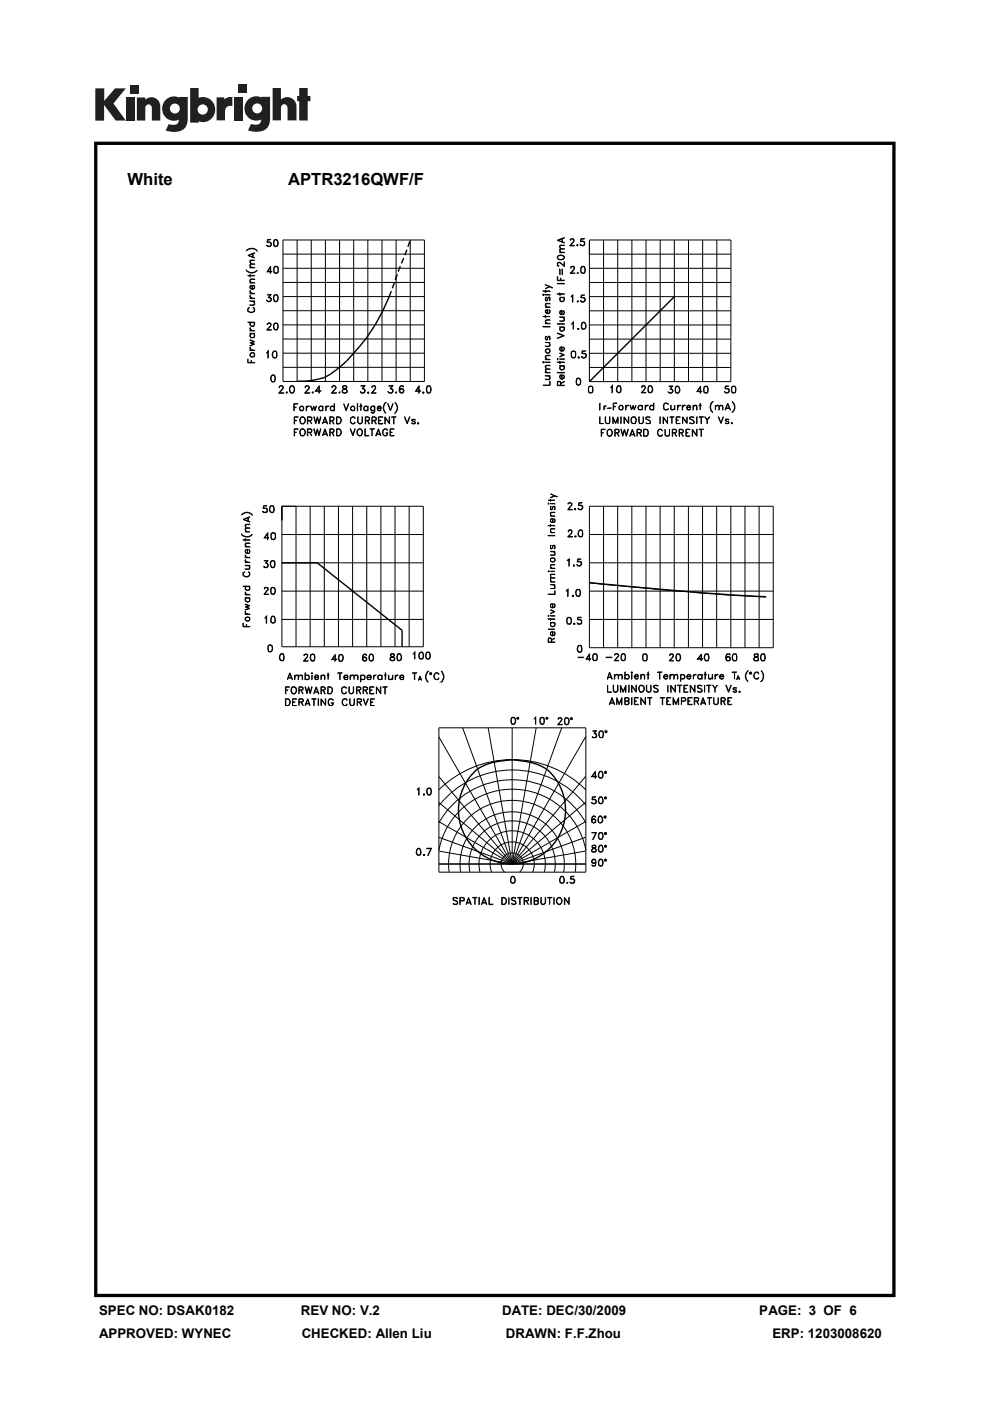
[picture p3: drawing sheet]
<svg xmlns="http://www.w3.org/2000/svg" width="210mm" height="297mm" viewBox="0 0 210 297" stroke-linecap="round" stroke-linejoin="round" font-family="sans-serif">
<defs><g id="words">
<g font-size="3.5">
<text x="27.1" y="39.3">White</text>
<text x="61.1" y="39.3">APTR3216QWF/F</text>
</g>
<g font-size="2.8">
<text x="21" y="278.7">SPEC NO: DSAK0182</text>
<text x="63.8" y="278.7">REV NO: V.2</text>
<text x="106.5" y="278.7">DATE: DEC/30/2009</text>
<text x="161" y="278.7">PAGE: 3 OF 6</text>
<text x="21" y="283.6">APPROVED: WYNEC</text>
<text x="64" y="283.6">CHECKED: Allen Liu</text>
<text x="107.3" y="283.6">DRAWN: F.F.Zhou</text>
<text x="163.8" y="283.6">ERP: 1203008620</text>
</g>
</g></defs>
<g fill="#231f20">
<path d="M20.2 18.7h1.9v2.7l2.3-2.7h2.3l-2.6 3.2 2.6 3.7h-2.2l-2.4-3.3v3.3h-1.9z"/>
<path d="M26.7 20.7h1.8v4.9h-1.8z"/>
<path d="M49.6 20.7h1.8v4.9h-1.8z"/>
<path d="M27.6 18h1.8v1.8h-1.8z"/>
<path d="M50.6 17.9h1.8v1.8h-1.8z"/>
<path d="M29 20.7h1.8v.4a1.9 1.9 0 0 1 2.2-.3 1.9 1.9 0 0 1 1 2v2.8h-1.8v-2.7a.7 .7 0 0 0-.7-.8 .7 .7 0 0 0-.7 .8v2.7h-1.8z"/>
<path d="M45.9 20.6h1.7v.5a2.02 2.02 0 0 1 1.7-.5v1.9h-.2a1.12 1.12 0 0 0-1.4 1.3v1.7h-1.8z"/>
<path d="M57.8 18.7h1.8v2.4a1.98 1.98 0 0 1 2.2-.3 1.98 1.98 0 0 1 1.1 2v2.7h-1.9v-2.6a.7 .7 0 0 0-.7-.8 .7 .7 0 0 0-.7 .8v2.6h-1.8z"/>
<path d="M63.5 18.7h1.8v1.6h.5v1.1h-.5v4.1h-1.8v-4.1h-.5v-1.1h.5z"/>
<path d="M40.3 18.7v7.3h1.8v-.3a2.63 2.63 0 0 0 3.5-2.5 2.63 2.63 0 0 0-3.5-2.5v-2zM41.9 23.2a1.1 1.1 0 0 1 2.2 0 1.1 1.1 0 0 1-2.2 0z"/>
<path d="M35.3 21a2.56 2.56 0 0 0-.6 3.3 2.56 2.56 0 0 0 3.2 1.1 1.09 1.09 0 0 1-1.5 1.1l-.6-.2-.7 1.4a5.3 5.3 0 0 0 3.8-.2 2.69 2.69 0 0 0 .9-2.4v-4.5h-1.8v.1l-.8-.2a2.44 2.44 0 0 0-1.9 .5zM36 23a1.06 1.06 0 0 1 2.1 0 1.06 1.06 0 0 1-2.1 0z"/>
<path d="M52.8 21a2.56 2.56 0 0 0-.6 3.3 2.56 2.56 0 0 0 3.2 1 1.09 1.09 0 0 1-1.5 1.1l-.7-.1-.6 1.4a5.3 5.3 0 0 0 3.7-.3 2.69 2.69 0 0 0 1-2.3v-4.6h-1.8v.2l-.9-.3a2.44 2.44 0 0 0-1.8 .6zM53.5 23a1.06 1.06 0 0 1 2.1 0 1.06 1.06 0 0 1-2.1 0z"/>
</g>
<path d="M20 30v245h169.9v-245zM20.7 30.7h168.6v243.6h-168.6z" fill="#000"/>
<g fill="none" stroke="#000" stroke-width=".21">
<path d="M52.2 57.3l.2 .2a1.52 1.52 0 0 0 2.1-.2 1.38 1.38 0 0 1-2.3 0zM52.2 53.1a1.45 1.45 0 0 1 2.3 .1 1.53 1.53 0 0 0-2.3 0zM52.6 58.4l1.4 .1zM52.6 54.2l1.4-.6-1.3 .6 1.3 .5zM53 59.9l1 .1zM53 58.2l.1 .5zM53 56.7l1 .1zM53.1 59.2h.9h-.8a.45 .45 0 0 0 .1 .7l-.3-.3zM53.1 56l.9-.1-.8 .1a.45 .45 0 0 0 .1 .7l-.3-.3zM53.1 55.2h.9l-.8 .1-.1 .3 .2 .3-.3-.3zM53.6 53.7v.8M53.7 53.7v.9"/>
<path d="M56.6 52l.2 .2M56.7 57.5l1 .1h-1.1l.8-1.2v1.6l-.1-1.3-.6 .9M57.2 51.4a.47 .47 0 0 1 .3 .4 .47 .47 0 0 1-.3 .4M57.5 52a.52 .52 0 0 1-.9 0M57.5 51.6l-.3-.2h-.6l.1-.6h.7l-.6 .1-.1 .5 .6-.1a.51 .51 0 0 1 .2 .7 .51 .51 0 0 1-.5 .3l-.4-.3M58.2 52.1h.6M58.2 50.9l.2-.1a.78 .78 0 0 1 .6 .7 .78 .78 0 0 1-.6 .8l-.2-.1-.2-.6zM58.2 50.9h.6M58.3 50.9l-.2 .5 .2 .8M58.3 57.8h.5M58.3 56.5l.3-.1 .4 .4v.9a.55 .55 0 0 1-.9 0v-.9zM58.3 56.6h.5"/>
<path d="M58.3 56.5a1.02 1.02 0 0 0 0 1.4M58.7 50.9a1.02 1.02 0 0 1 0 1.3M58.8 56.5a1.02 1.02 0 0 1 0 1.4M60 50.9h30v30h-30zM60 59.9h30M60 56.9h30M60 53.9h30M63 50.9v30M66 50.9v30M69 50.9v30M72 50.9v30M75 50.9v30"/>
<path d="M78 50.9v30M81 50.9v30M84 50.9v30M87 50.9v30M118.2 50.9l1.5-.5-1.3 .5 1.3 .6zM118.2 58.6l.1 .8 1.4 .1h-1.5zM118.3 54.4a.99 .99 0 0 1 1.3 0M118.3 54.3v.5l.2 .1 .5 .1 .6-.2M118.5 54.2a.73 .73 0 0 1 .8-.1 .73 .73 0 0 1 .3 .7 .84 .84 0 0 1-1.4-.3zM118.7 53.5l1 .1zM118.7 52.1l.3-.1h.7l-.9 .1v.5l.2 .1zM118.7 57l.1 1.2z"/>
<path d="M118.8 52.8l.9-.1-.9 .2v.4l.2 .2a.45 .45 0 0 1-.2-.7zM118.9 59.4l.1-.4v.4M119.2 50.6v.7M119.2 57l.1 1.2zM119.3 50.5v.9M119.6 54.3v.5M119.6 56.4l.1-.9v1l-1.1-.8-.3 .1v.5l.2 .1-.3-.2v-.3l.4-.3 1.1 .8M120.9 52l.9 .1h-1l.9-.9v-.4l-.2-.1-.6 .2 .3-.3h.3l.3 .4-.9 1.1M121 57.9l.9 .1h-1l.9-1v-.4l-.5-.1-.3 .4a.43 .43 0 0 1 .5-.5 .43 .43 0 0 1 .3 .6l-.8 1M122.4 52l.1-.1v.2zM122.4 52h.1zM122.4 57.9h.3z"/>
<path d="M122.5 57.9h.1M123.1 51.9l.3 .1M123.4 56.6h.6M123.4 57.9h.6M123.4 56.5l.3-.1a.93 .93 0 0 1 .3 1.3v.2a.55 .55 0 0 1-.8-.2v-.9zM123.5 56.5a1.02 1.02 0 0 0 0 1.4M123.7 51.2l.3 .2v.5l-.3 .1M123.9 56.5l.1 .3v.9l-.1 .2M124 51.4a.6 .6 0 0 0-.9-.1l.1-.7h.8l-.7 .1-.1 .5h.6l.2 .2-.1 .6-.3 .1-.5-.1v-.2a.47 .47 0 0 0 .4 .2 .47 .47 0 0 0 .5-.2M125 56.9h30M125 53.9h30M125 50.9h30v30h-30z"/>
<path d="M128 50.9v30M131 50.9v30M134 50.9v30M137 50.9v30M140 50.9v30M143 50.9v30M146 50.9v30M149 50.9v30M152 50.9v30M155 59.9h-30M52.6 76.1v.8h1.4h-1.4M52.6 68.3l1.4 .1z"/>
<path d="M52.7 65.3l.2-.1a.52 .52 0 0 0-.3 .5 .52 .52 0 0 0 .5 .5l.8-.2v-.6l-.2-.2 .2 .2 .1 .4a.74 .74 0 0 1-.9 .5l-.5-.3v-.6zM53 74.2l1 .1zM53 72l1 .4-.7 .3 .7 .3-1 .4 .8-.4-.8-.3 .8-.3zM53 70.7l1 .1zM53 70.1l1 .1zM53 63.8l1 .1zM53 63.2l1 .1zM53 62.2l1 .1zM53 73.6l.5 .6-.5-.3zM53 69.5l.5 .6-.5-.4zM53 62.6l.5 .6-.5-.3zM53 61.6l.5 .6-.5-.3z"/>
<path d="M53.1 70.9l.2-.1-.2 .5 .4 .3 .4-.2-.1-.6 .2 .3-.2 .5h-.5a.45 .45 0 0 1-.2-.7zM53.1 68.5l.2-.1-.2 .2 .1 .4 .4 .1 .3-.1-.1-.6 .2 .2-.2 .5a.53 .53 0 0 1-.6 0 .53 .53 0 0 1-.1-.6zM53.1 60.6l.4-.1 .1 .8 .3-.2-.1-.6a.49 .49 0 0 1 .1 .7 .49 .49 0 0 1-.6 .1l-.3-.3zM53.2 60.6h.3v.7l-.4-.3zM53.3 74.8h.5l.2 .4-.2 .5h-.5a.47 .47 0 0 1-.3-.5 .47 .47 0 0 1 .3-.4zM53.3 76.9v-.5v.5M53.3 74.9l.3-.1 .3 .2-.1 .6-.3 .1-.3-.2-.1-.3zM53.8 63.9l.2 .3-.1 .5h-.9l.9-.1zM56.6 74.7l.3-.3v1.5l-.1-1.3zM56.6 63.7l.2 .2M56.6 69.9l1 .1h-1l.8-.9v-.5h-.2l-.6 .1a.46 .46 0 0 1 .5-.3 .46 .46 0 0 1 .4 .3l-.2 .5-.7 .8M57 63l.5 .2a.51 .51 0 0 1-.2 .7 .51 .51 0 0 1-.7-.3l.1 .2a.52 .52 0 0 0 .8-.2"/>
<path d="M57.2 63.1l.3 .4-.3 .4M57.4 62.5l-.5 .6 .6 .3M57.4 62.5h-.7h.8l-.5 .6M57.7 79.6h.6M57.7 79.6h.6l.1 .6-.1 .7a.75 .75 0 0 1-.9-.4 .75 .75 0 0 1 .3-.9zM57.7 79.6a1.02 1.02 0 0 0 0 1.3M58 75.8h.6M58 74.5h.6l.2 .7-.1 .4-.2 .3-.6-.1-.1-.3-.1-.5zM58 74.6h.6M58.1 74.5a1.02 1.02 0 0 0 0 1.3M58.2 79.6l.1 .6-.1 .7M58.2 63.8h.6"/>
<path d="M58.2 62.5a.52 .52 0 0 1 .7 .2 .82 .82 0 0 1-.5 1.3l-.2-.1-.2-.6zM58.2 62.6h.6M58.3 69.8h.5M58.3 68.6h.5M58.3 68.6a.45 .45 0 0 1 .6 .1 .82 .82 0 0 1-.5 1.3l-.1-.1a1.02 1.02 0 0 1 0-1.3zM58.3 62.5l-.2 .6 .2 .8M58.3 68.6a1.02 1.02 0 0 0 0 1.3M58.5 74.5l.2 .2v1l-.2 .1M58.7 62.5a1.02 1.02 0 0 1 0 1.4M58.8 68.6l.1 .5-.1 .8M60 65.9h30M60 77.9h30"/>
<path d="M60 71.9h30M60 68.9h30M60 62.9h30M60 74.9h30M115.2 76.8l.1-.1 .1 .2h-.2zM115.2 69.2l1.5 .1zM115.2 67.1h1.5M115.2 62.5l.1-.1 .1 .1zM115.2 61.7l1.5 .1zM115.2 76.8l.1 .1zM115.2 62.5h.1zM115.7 79.6l1 .1z"/>
<path d="M115.7 79l1 .1zM115.7 76.8l1 .1zM115.7 76.2l1 .1zM115.7 68.6h1zM115.7 72.6h1M115.7 67.4v-.5v.5M115.7 65.1l1 .1zM115.7 62.5h1zM115.7 61.5v.5zM115.7 60.3l1.5 .8zM115.7 71.9h.4M115.7 78.3l1-.1-.9 .2-.1 .2 .3 .4-.3-.4z"/>
<path d="M115.7 77.5l1-.1-1 .3 .3 .5-.3-.3zM115.7 75.4l1-.1-.9 .2-.1 .3 .3 .4-.3-.4zM115.7 67.9l1-.1-1 .2 .3 .6-.3-.4zM115.7 63.6h.4M115.7 64.4l1-.1-.9 .1-.1 .3 .3 .4-.3-.4zM115.8 71.3v.7M115.8 63v.7M115.8 65.8h.3v.6l-.4-.2zM115.9 74.1l.4-.1 .3 .1-.1 .6-.4 .1-.3-.1-.1-.4zM115.9 74h.6l.2 .3-.2 .5a.52 .52 0 0 1-.7-.1 .52 .52 0 0 1 .1-.7zM116.1 66.4l.5-.1-.1-.6a.49 .49 0 0 1 .1 .6 .49 .49 0 0 1-.7 .1l-.2-.2v-.3l.3-.2h.2v.7M116.3 71.4h.3"/>
<path d="M116.3 63.1h.3M116.3 71.3l-.2 .7-.2 .1a.47 .47 0 0 1-.2-.4 .47 .47 0 0 1 .2-.4l-.2 .1M116.3 63l-.2 .7-.2 .1a.47 .47 0 0 1-.2-.4 .47 .47 0 0 1 .2-.4l-.2 .1M116.4 72.6a.55 .55 0 0 1 .2 .8l-.9 .1 .9-.2zM116.6 71.9l-.1 .2 .2-.5-.3-.3h-.1l-.3 .7M116.6 71.3v.7M116.6 63.6l-.1 .2 .2-.5-.3-.3h-.1l-.3 .7M116.6 63v.7M116.6 60.8l-.9 .4 1-.4M118.2 76.1l.1-.1 .1 .2-.1 .1zM118.2 79l1.5 .1zM118.2 76.8l1.5 .1z"/>
<path d="M118.2 70.6l1.5 .6-1.5 .6 1.3-.6zM118.2 68.6l1.5 .1zM118.2 62.3l1.5 .1zM118.2 60.1l1.5 .1zM118.3 76.2h.1M118.7 77.5l1 .1zM118.7 76.6l.1 .5zM118.7 76.1l1 .1zM118.7 74.8l1 .4-1 .5 .9-.5zM118.7 69.3l1 .1zM118.7 67.2l1 .1zM118.7 62.1l.1 .5z"/>
<path d="M118.7 63.1h1M118.8 65.9l.4-.1v.9h-.3l-.2-.3zM118.8 79.6h.3v.7l-.3-.1zM118.8 73.7l.3-.1v.8l-.3-.2zM118.8 66l.3-.1v.8l-.3-.2zM118.9 63.1l-.1 .6 .3 .2 .4-.1 .1-.2-.1-.5a.52 .52 0 0 1 .1 .7 .52 .52 0 0 1-.7 .1l-.2-.3zM119.1 74.4l.5-.2a.36 .36 0 0 0-.2-.6l.1-.1a.52 .52 0 0 1 .1 .8 .52 .52 0 0 1-.7 .1l-.2-.5 .3-.4h.2v.9M119.1 66.7l.5-.2a.36 .36 0 0 0-.2-.6l.1-.1a.45 .45 0 0 1 .2 .6 .45 .45 0 0 1-.5 .3M119.4 67.3l.3 .3-.1 .4-.9 .1 .9-.1v-.4zM121.2 62.8l.3-.3v1.6l-.1-1.4zM121.3 68.6l.3-.3v1.5v-1.3zM121.3 74.6h.6"/>
<path d="M121.3 75.8h.6M121.3 74.5a.55 .55 0 0 1 .8 .1v1l-.2 .2-.3 .1-.4-.3v-1zM121.4 74.5a.99 .99 0 0 0 0 1.3M121.8 74.5a.99 .99 0 0 1 0 1.3M122.4 63.9h.2l-.1 .2zM122.5 63.9h.1M122.5 63.8h.1M122.5 69.7h.3l-.2 .1zM122.6 75.8l.2-.1 .1 .1-.2 .1zM122.6 69.7h.1zM122.7 75.8h.1zM123.2 63.8l.3 .2"/>
<path d="M123.5 75.7l.1 .1M123.5 74.4l.7 .1h-.7v.5zM123.5 75h.6l.3 .4a.61 .61 0 0 1-.9 .4l-.1-.2 .1 .2a.58 .58 0 0 0 .8-.3M123.5 75h.6l.2 .2M123.5 68.5h.5M123.5 69.7h.5M123.5 68.4l.4-.1a.96 .96 0 0 1 .2 1.3l-.5 .2a1.09 1.09 0 0 1-.1-1.4zM123.5 68.4l-.1 .6 .1 .7M123.8 63.1a.47 .47 0 0 1 .3 .5 .47 .47 0 0 1-.3 .4M124 75l.2 .1 .1 .2-.1 .4-.2 .1M124 68.4a1.02 1.02 0 0 1 0 1.3M124 63.4l-.1-.3h-.7l.1-.6h.7l-.6 .1-.1 .5h.6a.52 .52 0 0 1 .2 .7 .52 .52 0 0 1-.6 .3l-.4-.4 .6 .3 .3-.4"/>
<path d="M125 77.9h30M125 74.9h30M125 71.9h30M125 68.9h30M125 65.9h30M125 62.9h30M57.7 80.8h.6M59.2 83.3l1 .1h-1.1l.9-1.1a.43 .43 0 0 0-.4-.5 .43 .43 0 0 0-.4 .4 .44 .44 0 0 1 .5-.5 .44 .44 0 0 1 .3 .7l-.8 1M60.7 83.2h.2l-.1 .2zM60.8 83.2h.1M60.8 83.1h.1M61.6 83.2h.6"/>
<path d="M61.6 81.8a.78 .78 0 0 1 1 .6 .78 .78 0 0 1-.6 1h-.1a.96 .96 0 0 1-.3-1.6zM61.6 81.9h.6M61.7 81.8a1.12 1.12 0 0 0 0 1.5M62.1 81.8a1.12 1.12 0 0 1 0 1.5M62.3 85.6h.9l-.8 .1v1.4zM62.4 90.9h.8l-.7 .1v1.4zM62.4 88.4h.8l-.7 .1v1.4zM62.4 86.3l.4 .1h-.4M62.5 91.7h.4M62.5 89.1l.4 .1h-.4M63.8 91a.72 .72 0 0 1 1 .7 .72 .72 0 0 1-1 .6 .99 .99 0 0 1 0-1.3zM63.8 91.1a.64 .64 0 0 1 .9 .6 .64 .64 0 0 1-.9 .6l-.1-.5z"/>
<path d="M63.8 88.5a.72 .72 0 0 1 1 .6 .72 .72 0 0 1-1 .7 .99 .99 0 0 1 0-1.3zM63.8 88.5a.64 .64 0 0 1 .9 .6 .64 .64 0 0 1-.9 .6l-.1-.4zM64.7 83.3l1 .1h-1.1l.9-1.1a.43 .43 0 0 0-.4-.5 .43 .43 0 0 0-.4 .4 .44 .44 0 0 1 .5-.5 .44 .44 0 0 1 .3 .7l-.8 1M64.9 86.1l.1 1zM65.2 90.9l.9 .2-.1 .6h-.7h.5l.3-.3-.1-.3-.7-.1v1.4zM65.2 86.2l.4-.1-.4 .2-.2 .2zM65.3 89.1l.7-.1v-.5h-.7l-.1 1.4v-1.5l.9 .1-.1 .6-.7 .1M65.7 91.7l.4 .7M65.7 89.2l.4 .7M65.9 86.1l.3 .8 .3-.8 .3 .8 .3-.8-.3 1-.3-.8-.3 .8zM66.2 83.2h.2l-.1 .2zM66.3 83.2h.1"/>
<path d="M66.3 83.1h.1M66.5 90.9l.5 1.3 .3-1.3 .3 1.3 .5-1.3-.5 1.5-.3-1.2-.3 1.2zM66.5 88.4l.5 1.2 .3-1.2 .3 1.2 .5-1.2-.5 1.5-.3-1.3-.3 1.3zM67 82.9h1.1h-1.2l.8-1.1v1.6v-1.4l-.7 .9M67.7 86.3l.2-.2h.3l.2 .2-.2-.1a.43 .43 0 0 0-.6 .4 .43 .43 0 0 0 .6 .4l.2-.1a.49 .49 0 0 1-.6 .1 .49 .49 0 0 1-.1-.7zM68.4 86.1l.1 1zM68.5 89.6h.8M68.5 92.1h.8M68.6 89.5h.7M68.6 92h.7M68.9 88.4l.6 1.5-.6-1.3-.5 1.3zM68.9 90.9l.6 1.5-.6-1.2-.5 1.2z"/>
<path d="M69.1 86.1l.1 1zM69.3 86.2l.5-.1-.5 .2-.1 .2zM69.9 90.9h.6l.4 .3-.2 .5h-.7h.5l.3-.3-.1-.3-.7-.1v1.4zM70 89.1h.5a.35 .35 0 0 0 .3-.3 .35 .35 0 0 0-.3-.3h-.5l-.1 1.4v-1.5h.6l.3 .1v.5l-.3 .2h-.5M70.2 86.2l.4-.1 .3 .2-.3-.1a.43 .43 0 0 0-.5 .4 .43 .43 0 0 0 .5 .4l.3-.1-.3 .2a.48 .48 0 0 1-.6-.6zM70.4 89.2l.5 .7-.5-.7M70.4 91.7l.5 .7-.5-.7M70.4 83.3l1 .1h-1.1l.9-1.1a.43 .43 0 0 0-.4-.5 .43 .43 0 0 0-.4 .4 .44 .44 0 0 1 .5-.5 .44 .44 0 0 1 .3 .7l-.8 1M70.9 85.6l.1 1.5zM71.4 88.4h.5a.81 .81 0 0 1 .5 .7 .81 .81 0 0 1-.5 .8h-.5zM71.4 90.9h.5a.81 .81 0 0 1 .5 .8 .81 .81 0 0 1-.5 .7h-.5zM71.5 88.5h.4a.71 .71 0 0 1 .4 .8 .71 .71 0 0 1-.8 .5z"/>
<path d="M71.5 91h.4a.71 .71 0 0 1 .4 .9 .71 .71 0 0 1-.8 .4zM71.9 83.2h.2l-.1 .2zM72 83.2h.1M72 83.1h.1M72.6 83.1l.3 .2M72.7 81.8l-.1 .4 .9 .5a.44 .44 0 0 1-.3 .6 .44 .44 0 0 1-.6-.4l.2-.3 .6-.2 .2-.4a.6 .6 0 0 0-.9-.2zM72.7 81.9h.8M72.8 81.8l-.1 .4 .3 .2a.55 .55 0 0 1 .7 .4 .55 .55 0 0 1-.6 .6 .55 .55 0 0 1-.5-.5l.2-.4 .7-.3-.1-.4M72.9 85.6l.5 1.3 .6-1.3-.6 1.5zM73.6 83.1l-.3 .2M74.3 90.9l.5 1.3 .6-1.3-.6 1.5zM74.5 86.3l.3-.1 .3 .1 .1 .6a.45 .45 0 0 1-.6 0 .45 .45 0 0 1-.1-.6z"/>
<path d="M74.5 88.5l.2-.1a.48 .48 0 0 1 .7 .3l-.5-.3a.71 .71 0 0 0-.6 .7 .71 .71 0 0 0 .6 .7l.5-.2-.4 .3h-.2l-.5-.3v-.9zM75.8 85.6l.1 1.5zM75.8 91.2l.2-.2a.7 .7 0 0 1 .9 .7 .7 .7 0 0 1-.9 .6 .85 .85 0 0 1-.2-1.1zM75.9 88.4v1.1l.5 .3 .4-.3 .1-1.1v1.1l-.4 .4-.5-.2-.1-.2zM76 91.1a.48 .48 0 0 1 .5-.1 .48 .48 0 0 1 .3 .5 .63 .63 0 0 1-.6 .8 .75 .75 0 0 1-.2-1.2zM76.3 86.1l.5 .1zM76.5 85.6v1.5M76.5 83.1l.2 .2M76.9 82.4l.5 .2v.5l-.6 .3-.3-.1v-.3v.2a.54 .54 0 0 0 .9-.3M77.1 82.4a.48 .48 0 0 1 0 .9M77.2 86.3l.3-.2h.2l.3 .2-.3-.1a.43 .43 0 0 0-.5 .4 .43 .43 0 0 0 .5 .4l.3-.1a.49 .49 0 0 1-.7 .1 .49 .49 0 0 1-.1-.7zM77.3 81.8h-.8h.9l-.5 .6"/>
<path d="M77.3 81.8l-.5 .6 .4 .1 .2 .3M77.4 90.9l.1 1.4 .7 .1h-.8zM77.6 89.1l.6-.1v-.5h-.6l-.1 1.4v-1.5l.8 .1 .1 .4-.2 .2-.6 .1M77.9 89.2l.5 .7-.4-.7M78 86.1l.1 1zM78 83.2l.2-.1v.2l-.1 .1zM78.1 83.2l.1 .1zM78.5 90.9l.9 .1zM78.7 86.3l.2-.2h.3l.2 .2-.2-.1a.43 .43 0 0 0-.6 .4 .43 .43 0 0 0 .6 .4l.2-.1a.49 .49 0 0 1-.6 .1 .49 .49 0 0 1-.1-.7zM78.8 83.3l1 .1h-1.1l.9-1v-.5l-.5-.1-.2 .4-.1-.1 .3-.3h.3h.2l.1 .5-.9 1.1M78.9 89.2l.8-.1 .1-.2v-.4l-.9-.1v1.5M78.9 88.5h.5l.4 .2-.1 .3-.8 .1"/>
<path d="M78.9 91v1.4M79.3 89.2l.5 .7-.4-.7M79.4 86.1l.1 1.1-.2 .3-.4 .1-.2-.2 .5 .1 .2-.3zM79.8 92.1h.9M79.8 92h.8M80.1 86.5l.1 .4h.7l-.3 .2a.48 .48 0 0 1-.6-.6l.4-.4a.44 .44 0 0 1 .5 .5h-.8M80.2 86.3l.4-.1 .2 .3h-.7zM80.3 88.4h.9l-.9 .1v1.3l.9 .1h-.9zM80.3 90.9l.5 1.5-.5-1.2-.6 1.2zM80.3 89.1l.5 .1h-.5M81.2 91.2l.4-.3 .4 .1 .2 .2a.55 .55 0 0 0-.6-.2 .55 .55 0 0 0-.4 .5 .63 .63 0 0 0 .7 .8l.2-.1v-.4h-.2h.3l-.2 .5h-.5l-.3-.2zM81.6 88.4l1 1.2v-1.2v1.5l-.9-1.3-.1 1.3z"/>
<path d="M81.6 85.5l.3-.2-.2 .2a1.54 1.54 0 0 0 .2 2.1 1.45 1.45 0 0 1-.3-2.1zM82.2 85.6l.6 1.3 .6-1.3-.6 1.5zM82.4 83.1l.2 .2M82.7 90.9h.9l-.8 .1v1.3l.8 .1h-.9zM82.8 91.7h.4M82.8 82.4l.5 .2v.5l-.6 .3-.3-.2v-.2a.52 .52 0 0 0 .7 .2l.2-.3M83 82.4l.3 .5-.3 .4M83.1 88.4l.9 .1zM83.2 81.8h-.7h.8l-.5 .6M83.2 81.8l-.5 .6 .4 .1 .2 .3M83.5 88.5v1.4l.1-1.4M83.7 85.3a1.4 1.4 0 0 1 0 2.3l.2-.2a1.54 1.54 0 0 0-.2-2.1z"/>
<path d="M83.9 83.2h.2l-.1 .2zM84 83.2h.1M84 83.1h.1M84.8 82.9l.4 .4 .4-.4M84.8 82.8l.4-.4 .4 .4M84.9 81.9h.6M85 81.8a1.02 1.02 0 0 0 .1 1.5M85.1 82.4l-.3 .5M85.3 82.4l.3 .5-.3 .4M85.4 81.8l.2 .2-.3-.2a.86 .86 0 0 0-.6 .7 .86 .86 0 0 0 .5 .9l.3-.2 .2-.5-.5-.3-.4 .2M85.8 88.4l.6 1.2 .6-1.2-.6 1.5zM87.4 89.7h.7"/>
<path d="M87.4 89h.7M87.4 89.2l.7 .3v.3a.52 .52 0 0 1-.8-.2l.2 .2M87.5 89v.2M88 89.5v.3M88 89l.1 .1v-.1a.52 .52 0 0 0-.8 .1l.8 .5M88.2 82.9h1h-1.1l.8-1.1v1.6l-.1-1.4-.6 .9M88.6 89.7l.1-.1 .1 .2-.2 .1zM88.6 89.7l.1 .1zM89.7 83.2l.1-.1 .1 .2-.1 .1zM89.8 83.2v.1zM90.6 81.9h.6M90.6 83.2h.6"/>
<path d="M90.6 81.8a.79 .79 0 0 1 .9 .5 .79 .79 0 0 1-.3 1l-.3 .1a.93 .93 0 0 1-.4-1.3zM90.7 81.8l-.2 .6 .2 .9M91.2 81.8l.2 .6-.2 .9M115.2 81.7h1.4l.1-.9v.9zM115.7 80.4l.9-.1v-.4l-.2-.2a.45 .45 0 0 1 .2 .7zM119 81.7l-.1-.8h-.6l-.1 .9h1.5l-1.4-.1v-.8h.5l.1 .8M119 81.3l.7-.5-.7 .5M119.1 80.3l.5-.1a.36 .36 0 0 0-.2-.6l.1-.1a.5 .5 0 0 1 .1 .7 .5 .5 0 0 1-.8 0 .5 .5 0 0 1 .2-.7h.2v.8M122.4 80.3h.5M122.4 81.5h.5M122.4 80.2h.2a.78 .78 0 0 1 .6 .7 .78 .78 0 0 1-.6 .8l-.2-.1-.2-.6zM122.4 80.2l-.1 .6 .1 .8"/>
<path d="M122.9 80.2a1.02 1.02 0 0 1 0 1.4M125 81.9h.6M125 83.2h.6M125 81.9a.55 .55 0 0 1 .7 .2v.9l-.1 .3h-.6l-.2-.3v-.9zM125.1 81.9a.99 .99 0 0 0 0 1.4M125.5 81.9a.99 .99 0 0 1 0 1.4M127.2 88.4l.1 1.4h.7h-.8zM127.2 85.5l.1 1.4zM127.5 91h.9l-.8 .1v1.4zM127.6 91.8h.4M128.1 86.5h.3M128.4 88.4v1l.4 .4 .5-.2 .1-1.2v1l-.2 .4h-.6l-.2-.2z"/>
<path d="M128.6 86.1h-.5v.8M128.8 91.3l.2-.2a.7 .7 0 0 1 .9 .7 .7 .7 0 0 1-.9 .6l-.2-.2zM128.9 86.5l.7 .1zM129 91.2a.48 .48 0 0 1 .6-.1 .48 .48 0 0 1 .2 .5 .63 .63 0 0 1-.6 .8 .75 .75 0 0 1-.2-1.2zM129.5 82.1l.4-.3v1.5l-.1-1.4zM130.1 85.5v1.4v-1.4h.8M130.1 86.2h.5h-.5M130.4 91h.6l.2 .2 .1 .3-.1 .3h-.7h.5a.35 .35 0 0 0 .3-.4 .35 .35 0 0 0-.3-.3h-.5l-.1 1.4zM130.8 91.8l.5 .7-.4-.7M131 81.8h.6a1.1 1.1 0 0 1-.2 1.5l-.5-.2-.2-.3zM131 81.9h.6M131 83.1h.6"/>
<path d="M131.1 88.7l-.5 1.1-.5-1.1-.1 1.1v-1.4l.6 1.2 .5-1.2v1.4M131.1 81.8a1.02 1.02 0 0 0 0 1.4M131.4 86.2l.3-.2 .3 .1 .1 .7h-.6l-.2-.3zM131.5 81.8l.2 .6-.2 .8M131.7 88.4l.1 1.4zM131.7 91l.4 1.3 .3-1.3 .5 1.3 .4-1.3-.4 1.5-.5-1.3-.3 1.3zM132.3 88.4l1 1.2 .1-1.2v1.4l-1-1.3-.1 1.3zM132.7 85.9l.1 1zM133.1 85.9l.3 .1h-.3l-.3 .3zM133.6 85.9l.4 .9 .3-.9 .2 .9 .4-.9-.4 1-.2-.7-.3 .7zM133.7 92.2h.8M133.8 92.1h.7"/>
<path d="M134 88.5l.5-.1a.74 .74 0 0 1 .5 .9l-.3 .5h-.6l-.2-.3zM134.1 88.5h.6l.2 .4a.74 .74 0 0 1-.6 .9 .82 .82 0 0 1-.2-1.3zM134.1 91l.6 1.5-.6-1.3-.6 1.3zM135.1 91.1h.5l.4 .2-.1 .4-.8 .1h.8l.2-.3-.2-.4-.8-.1v1.5M135.4 86.2a.47 .47 0 0 1 .4-.3 .47 .47 0 0 1 .4 .3l-.5-.2-.3 .3 .2 .5h.6l-.3 .1-.5-.1zM135.5 88.4l.1 1.3 .3 .1 .4-.2 .2-1.2v1l-.3 .4h-.6l-.1-.4zM135.6 91.8l.5 .7-.5-.7M136.1 83.2l.9 .1h-1l.7-.7 .1-.4-.1-.4-.5 .1-.1 .3 .1-.4h.5l.2 .4-.8 1.1M136.2 85.9v1M136.5 91h.5a.82 .82 0 0 1 .5 .8 .82 .82 0 0 1-.5 .7h-.5zM136.6 91.1h.4l.4 .2v.9l-.1 .1-.7 .1zM136.8 85.9l.1 1z"/>
<path d="M137 88.5l.1 .4 .8 .4-.1 .5h-.7l-.1-.2 .3 .2 .5-.1 .1-.3-.9-.5v-.4l.3-.1 .6 .1zM137.3 85.9l.2 .1h-.2l-.4 .3zM137.6 83.1h.6M137.6 81.8h.4a.96 .96 0 0 1 .3 1.3l-.5 .2a1.1 1.1 0 0 1-.2-1.5zM137.6 81.9h.6M137.7 81.8l-.2 .3v.9l.2 .2M137.8 86.2l.3-.3h.3l.2 .3-.2-.2a.47 .47 0 0 0-.5 .3 .47 .47 0 0 0 .1 .5h.6a.49 .49 0 0 1-.6 0 .49 .49 0 0 1-.2-.6zM138.1 81.8a1.02 1.02 0 0 1 0 1.4M138.6 85.5l.1 1.4zM139.7 91.1l.5-.1 .4 .3-.4-.2a.68 .68 0 0 0-.7 .7 .68 .68 0 0 0 .7 .6l.4-.2-.4 .3a.8 .8 0 0 1-.8-.5 .8 .8 0 0 1 .3-.9zM140 88.4v1.4zM140.8 85.7l.2-.2h.6l.1 .2v.1l-.1-.2-.5-.1-.3 .3v.8l.2 .2h.6l.1-.2v.2l-.6 .1a.81 .81 0 0 1-.3-1.1z"/>
<path d="M141.1 91v1.1l.4 .3 .3-.1 .2-.2v-1.1v1.3a.55 .55 0 0 1-.9 0zM141.6 88.4v1.4l-.9-1.3-.1 1.3v-1.4l1 1.2M141.8 83.1l.2 .2M142.1 88.4l.8 .1zM142.2 82.4a.52 .52 0 0 1 .5 .5 .52 .52 0 0 1-.3 .6 .52 .52 0 0 1-.7-.4h.1M142.2 85.9l.2 .9 .7-.1a.55 .55 0 0 1-.8 .1zM142.4 82.5l.3 .4-.3 .4M142.5 88.5v1.3M142.6 91h.6l.2 .2 .1 .3-.1 .3h-.7h.5a.35 .35 0 0 0 .2-.4 .35 .35 0 0 0-.2-.3h-.5l-.1 1.4zM142.6 81.9l-.7-.1h.8l-.5 .7M142.6 81.8l-.5 .7 .6 .3M142.7 83a.52 .52 0 0 1-.9 .1"/>
<path d="M143 91.8l.5 .7-.4-.7M143.1 85.9v1M143.4 82h.5M143.4 83.2h.5M143.4 81.9l.4-.1a.96 .96 0 0 1 .2 1.4l-.5 .2a1.1 1.1 0 0 1-.1-1.5zM143.4 88.5l.9-.1h-.9v1.4h.9M143.4 89l.5 .1h-.5M143.4 81.9l-.1 .6 .1 .8M143.7 85.9l.1 1zM143.9 81.9a1.02 1.02 0 0 1 0 1.4M143.9 86l.5-.1-.5 .2-.1 .2zM144 91h.6l.3 .2 .1 .3-.2 .3h-.7h.5a.35 .35 0 0 0 .3-.4 .35 .35 0 0 0-.3-.3h-.5l-.1 1.4z"/>
<path d="M144.5 91.8l.5 .7-.5-.7M144.7 85.9l.1 1zM145 86l.4-.1-.4 .2-.2 .2zM145.5 91h.8l-.7 .1v1.3l.7 .1h-.8zM145.6 91.8h.4M145.7 86.3l.1 .5h.7l-.3 .1a.48 .48 0 0 1-.6-.6l.4-.4a.44 .44 0 0 1 .5 .5h-.8M145.7 89.6l-.9-1.2v1.4M145.7 88.4v1.4l-.9-1.3M145.8 86.1l.4-.1 .2 .3h-.7zM146.2 88.5a.83 .83 0 0 1 1 0h-.8v.4a.73 .73 0 0 1 .8 .8l-.8 .1-.2-.2 .5 .2 .5-.2-.1-.4-.8-.3zM146.8 91l1 1.3v-1.3v1.5l-.9-1.3-.1 1.3zM147 85.9l.1 1z"/>
<path d="M147.2 86h.6v.9l-.1-.8-.3-.1-.3 .2zM147.8 88.4v1.4zM147.8 82.9l1.1 .1h-1.1l.8-1.2v1.6l-.1-1.3-.7 .9M148.3 91l.9 .1zM148.3 85.9l.5 .1zM148.3 88.4l.9 .1zM148.5 85.5v1.4M148.7 91.1v1.4l.1-1.4M148.7 88.5v1.3l.1-1.3M149.4 82h.6M149.4 83.2h.6M149.4 81.9h.6l.2 .6-.2 .8a.55 .55 0 0 1-.7-.2v-.9z"/>
<path d="M149.5 81.9a1.02 1.02 0 0 0 0 1.4M150 81.9l.1 .3v.9l-.1 .2M150 89l.5-.6-.5 .6v.8v-.8l-.6-.6 .6 .6M150.8 85.5l.4-.4-.3 .4-.2 .7a1.44 1.44 0 0 0 .5 1.2 1.43 1.43 0 0 1-.4-1.9zM151.7 86.2l.5-.3 .3 .1 .1 .9-.2-.8-.2-.1zM151.7 85.9v1M152.3 88.4l.6 1.2 .5-1.2-.5 1.4zM152.7 86h.6v.9l-.1-.8-.3-.1-.3 .2zM153.8 83.1l.1 .2M153.9 86.6h.9M153.9 89.7h.6M153.9 89h.6"/>
<path d="M153.9 89.1l.6 .3 .1 .2-.1 .2h-.6v-.2v.2M153.9 88.9v.3M154 86.5h.7M154.3 82.4l.2 .1 .1 .3-.1 .3-.2 .2M154.4 85.5l.6 1.4-.6-1.2-.6 1.2zM154.4 89.4v.4M154.4 88.9l.2 .1-.1-.1h-.6v.1l.1 .3 .5 .2M154.6 82.7l-.2-.3h-.6l.1-.6h.6l-.6 .1v.5h.4l.3 .1a.55 .55 0 0 1-.2 .8h-.5l-.2-.3 .6 .3 .3-.4M155.1 89.7l.2-.1v.2zM155.2 89.7l.1 .1zM155.3 85.1a1.4 1.4 0 0 1 0 2.3 1.52 1.52 0 0 0 0-2.3zM155.3 81.9h.6"/>
<path d="M155.3 83.2h.6M155.3 81.9a.55 .55 0 0 1 .8 .2v.9l-.2 .3h-.6l-.2-.6zM155.4 81.9l-.2 .2v.9l.2 .3M155.8 81.9a.99 .99 0 0 1 0 1.4M51.2 113.3a1.53 1.53 0 0 0 2.3 0 1.39 1.39 0 0 1-2.3 0zM51.2 109.1a1.44 1.44 0 0 1 2.3 .1 1.51 1.51 0 0 0-2.3 0zM51.6 114.4l1.4 .1zM51.6 110.1l1.4-.6-1.3 .6 1.3 .6zM52 119.9l1 .1zM52 119.2l1 .1zM52 118.2l1 .1zM52 115.9l1 .1z"/>
<path d="M52 114.2l.1 .5zM52 112.8h1M52 118.7l.2 .3 .3 .2-.4-.2zM52 117.7l.2 .3 .3 .2a.44 .44 0 0 1-.5-.5zM52.1 115.2l.9-.1-.8 .2-.1 .2 .2 .4-.3-.4zM52.1 112l.9-.1-.8 .2-.1 .2 .2 .5-.3-.5zM52.1 111.2l.9-.1-.9 .3 .2 .5-.3-.3zM52.2 116.6l.3-.1v.8a.43 .43 0 0 1-.5-.2 .43 .43 0 0 1 .2-.5zM52.2 116.6h.3v.7l-.4-.3zM52.6 109.8v.7M52.7 109.7v.9M52.8 116.5l.2 .5-.2 .3h-.3l.4-.1z"/>
<path d="M55.8 108.5l.3 .1M56 107.2l-.1 .6h.7a.55 .55 0 0 1-.1 .8 .55 .55 0 0 1-.8-.2l.2 .2h.7v-.3M56.4 107.8l.2 .1v.6l-.2 .1M56.6 119.4l.2 .2v.5l-.2 .2M56.6 107.2h-.7v.6a.48 .48 0 0 1 .7 .3M56.8 118.9l-.7-.1h.7l-.4 .6h.3l.1 .2 .1 .3-.2 .4h-.6l-.1-.3a.45 .45 0 0 0 .4 .3 .45 .45 0 0 0 .4-.4M56.8 118.8l-.5 .6 .4 .1 .1 .3M56.8 112.9l-.1 1.5v-1.3l-.6 .9h1h-1zM57.4 108.6h.6M57.4 107.3h.6M57.4 107.2h.6l.1 .3 .1 .6-.1 .4-.3 .2-.5-.2-.2-.4zM57.5 107.2a1.02 1.02 0 0 0 0 1.4"/>
<path d="M57.6 119h.6M57.6 118.9a.45 .45 0 0 1 .7 .2v.3a.74 .74 0 0 1-.6 1 .94 .94 0 0 1-.1-1.5zM57.7 118.9a.99 .99 0 0 0 0 1.4M57.7 114.3h.6M57.7 113a.55 .55 0 0 1 .7 .2v.9l-.1 .3h-.4l-.4-.3v-.9zM57.7 113.1h.6M57.7 113a1.02 1.02 0 0 0 0 1.4M57.9 107.2l.2 .6-.2 .8M58.1 118.9l.2 .2v.9l-.2 .3M58.2 113a1.02 1.02 0 0 1 0 1.4M59.8 107.3h30v29.8h-30zM59.8 119.3h30"/>
<path d="M59.8 113.3h30M62.8 107.3v29.8M65.8 107.3v29.8M68.8 107.3v29.8M71.8 107.3v29.8M74.8 107.3v29.8M77.8 107.3v29.8M80.8 107.3v29.8M83.8 107.3v29.8M86.8 107.3v29.8M116.3 106.7l.1 .1-.1 .1zM116.3 113.5l1.4 .1z"/>
<path d="M116.3 111.4l1.4 .1zM116.3 106.1h1.4M116.3 106.8h.1M116.8 107.4l.1-.1-.1 .1v.6l.1 .1 .5-.7M116.8 118.4l.4-.1 .5 .1v.5a.53 .53 0 0 1-.7 .2 .53 .53 0 0 1-.2-.7zM116.8 116.9l.9 .1zM116.8 116.2h.3M116.8 109.4l.9 .1zM116.8 107.9h.3M116.8 106.7l.9 .1zM116.8 104.7l1.4 .7zM116.8 105.8v.5"/>
<path d="M116.8 111.1v.6M116.8 112.9h.9M116.8 119.8l.9-.1-.9 .1v.3l.2 .4-.2-.3zM116.8 112.2l.9-.1-.9 .1v.3l.2 .4-.2-.2zM116.8 108.7l.9-.1-.9 .3 .2 .5-.2-.2zM116.8 110.2l.4-.2v.7l-.4-.1zM116.8 115.6v.7M116.8 107.4v.6M116.9 118.3l.7 .1a.45 .45 0 0 1-.4 .7 .45 .45 0 0 1-.4-.7zM117.2 110.7l.4-.1 .1-.1v-.3l-.3-.2h.1l.2 .1v.5l-.4 .2-.5-.2v-.5l.5-.1v.7M117.3 115.7h.4M117.3 107.4h.4"/>
<path d="M117.4 115.6l-.3 .7-.2 .1-.1-.1v-.7h.1l-.1 .1M117.4 117l.3 .2v.5h-.9l.9-.2zM117.6 115.6v.7M117.6 107.4v.6M117.6 105.1l-.8 .5 .9-.5M117.7 116.2l-.2 .2 .2-.1v-.7h-.4l-.3 .7M117.7 107.9l-.2 .2 .2-.1v-.6l-.3-.1-.4 .7M120.3 118.8l.4-.3v1.5v-1.3zM120.5 113.8l.9 .1h-1l.9-1v-.4l-.6-.1-.1 .4-.1-.1 .2-.4h.4l.2 .5-.1 .4-.7 .7M120.5 108l.9 .1h-1l.8-1.1-.2-.3h-.3l-.2 .2 .1-.2a.47 .47 0 0 1 .7 .3l-.8 1.1M121.7 119.9h.1zM121.7 119.8l.1 .1v.1z"/>
<path d="M121.8 107.9l.2-.1 .1 .2-.2 .1zM121.9 113.7l.3 .1-.2 .1zM121.9 107.9l.1 .1zM122 113.7l.1 .1zM122.4 119.8l.2 .1M122.7 107.8l.2 .2M122.9 112.4h.6l.1 .7v.5l-.3 .2-.5-.1-.2-.3v-.4zM122.9 112.5h.6M122.9 113.7h.6M122.9 112.4a1.02 1.02 0 0 0 0 1.4M123 119.1a.47 .47 0 0 1 .3 .4 .47 .47 0 0 1-.3 .4M123.2 107.2h.3v.3v.3l-.3 .2"/>
<path d="M123.3 119.4l-.4-.3-.5 .1 .1-.7h.7l-.6 .1-.1 .5h.6a.52 .52 0 0 1 .2 .6 .52 .52 0 0 1-.6 .3l-.3-.3 .5 .2 .4-.3M123.4 112.4l.1 .3v.9l-.1 .2M123.5 107.4l-.3-.2h-.5l.1-.6h.7l-.7 .1v.5h.6a.52 .52 0 0 1 .2 .6 .52 .52 0 0 1-.6 .3l-.4-.3 .2 .1a.52 .52 0 0 0 .7-.1M125 119.3h39M125 113.3h39M125 107.3h39v30h-39zM128 107.3v30M131 107.3v30M134 107.3v30M137 107.3v30M140 107.3v30M143 107.3v30"/>
<path d="M146 107.3v30M149 107.3v30M152 107.3v30M155 107.3v30M158 107.3v30M161 107.3v30M51.6 121.4l.3-.2-.3 .4a.76 .76 0 0 0 .5 .6 .76 .76 0 0 0 .8-.2v-.6l-.2-.2 .2 .2 .1 .4a.8 .8 0 0 1-.7 .6 .8 .8 0 0 1-.7-.4zM51.6 132.1v.8h1.4l-1.4-.1M51.6 124.3l1.4 .1zM52 130.2l1 .1zM52 128.1l1 .3-.8 .3 .8 .3-1 .3 .8-.3-.8-.3 .8-.3zM52 126.7l1 .1z"/>
<path d="M52 126l1 .1zM52 120.6l.9-.1v-.4l-.2-.1a.45 .45 0 0 1 .2 .6zM52 124.6l.2-.2-.1 .2 .1 .4h.7l-.1-.6a.52 .52 0 0 1-.2 .8 .52 .52 0 0 1-.6-.6zM52 129.6l.2 .4 .3 .2-.4-.2zM52 125.5l.2 .4 .3 .1-.4-.1zM52.1 126.9l.1-.1-.1 .5a.53 .53 0 0 0 .8 .1l-.1-.6a.49 .49 0 0 1 .1 .7 .49 .49 0 0 1-.7 .1l-.2-.3zM52.2 131h.7l-.1 .6a.48 .48 0 0 1-.5 0 .48 .48 0 0 1-.2-.5zM52.2 132.8v-.4l.1 .4M56 120.1l.2 .2M56.1 126h.9h-1l.6-.7a.45 .45 0 0 0 .1-.7h-.6v.3a.43 .43 0 0 1 .4-.4 .43 .43 0 0 1 .4 .4l-.8 1.1M56.2 131l.4-.4v1.5l-.1-1.3zM57 138.1h.6"/>
<path d="M57 136.8a.55 .55 0 0 1 .7 .2 .82 .82 0 0 1-.5 1.2h-.2l-.2-.6zM57 136.9h.6M57.1 136.8l-.2 .2v.9l.2 .3M57.5 136.8a1.02 1.02 0 0 1 0 1.4M57.6 125.9h.6M57.6 120.2h.6M57.6 124.6a.55 .55 0 0 1 .7 .2 .74 .74 0 0 1 .1 .8 .74 .74 0 0 1-.8 .4l-.2-.6zM57.6 124.6h.6M57.7 130.7l.3-.1a1.03 1.03 0 0 1 .3 1.4l-.5 .1-.4-.4zM57.7 130.7l-.2 .6 .2 .8M57.7 132h.5M57.7 130.8h.5"/>
<path d="M57.7 124.6l-.2 .2v.9l.2 .3M58.1 130.7a1.02 1.02 0 0 1 0 1.4M58.1 124.6a.99 .99 0 0 1 0 1.4M59.5 139.9h.6M59.5 138.7h.6M59.5 138.7h.6a1.1 1.1 0 0 1-.2 1.4l-.5-.2-.1-.3zM59.6 138.7a1.02 1.02 0 0 0 0 1.3M59.8 131.3h30M59.8 125.3h30M60 138.7l.2 .6-.2 .7M66 138.8h.6M66 138.7a.45 .45 0 0 1 .7 .2l.1 .6-.2 .6h-.6a1.02 1.02 0 0 1 0-1.4z"/>
<path d="M66.1 138.7a1.02 1.02 0 0 0 0 1.4M66.5 138.7l.2 .6-.2 .8M70.4 139.8h1.1h-1.1l.7-1.1v1.5l-.1-1.3-.6 .9M72 138.8a.52 .52 0 0 1 .7 .2 1.15 1.15 0 0 1-.1 1.2h-.6l-.2-.6zM72 138.8h.6M72.1 138.8l-.2 .5 .2 .9M72.5 138.8a.99 .99 0 0 1 0 1.4M77 139.8l.3 .3 .4-.3M77 139.6l.3-.3 .4 .3M77.1 138.7l-.1 .3a.9 .9 0 0 0 .2 1.1M77.1 138.8h.5M77.2 139.3l-.2 .4"/>
<path d="M77.5 139.3l.2 .4-.2 .4M77.6 138.7l.1 .2a.36 .36 0 0 0-.6-.2 .84 .84 0 0 0 .3 1.5l.3-.2a.46 .46 0 0 0-.1-.6 .46 .46 0 0 0-.6 .1M78.5 138.7h.2a.78 .78 0 0 1 .6 .7 .78 .78 0 0 1-.6 .8l-.2-.1a1.02 1.02 0 0 1 0-1.4zM78.5 138.7l-.2 .6 .2 .8M78.5 138.8h.5M79 138.7l.2 .6-.2 .8M82.8 139.9l.2 .1M82.9 138.7h.7M82.9 138.7l-.1 .3 .9 .6v.2l-.3 .2-.5-.1-.1-.3 .6-.3 .3-.5-.3-.2zM83 138.7l-.1 .3 .8 .4v.4a.6 .6 0 0 1-1 0l.1-.4 .8-.4-.1-.3M83.7 139.9l-.2 .1M84.3 139.9h.6"/>
<path d="M84.3 138.7l.5-.1a.96 .96 0 0 1 .2 1.3l-.5 .2a1.1 1.1 0 0 1-.2-1.4zM84.3 138.7h.6M84.4 138.7l-.2 .6 .2 .7M84.8 138.7a1.02 1.02 0 0 1 0 1.3M87.6 138.6l.4-.4v1.6v-1.4zM89.1 139.6h.6M89.1 138.3h.6l.1 .6-.1 .8a.55 .55 0 0 1-.8-.2 1.15 1.15 0 0 1 .2-1.2zM89.1 138.4h.6M89.2 138.3a1.02 1.02 0 0 0 0 1.4M89.6 138.3l.2 .3v.9l-.2 .2M90.5 138.3h.6l.2 .6-.1 .6a.47 .47 0 0 1-.4 .3 .47 .47 0 0 1-.5-.3 1.15 1.15 0 0 1 .2-1.2zM90.5 138.4h.6"/>
<path d="M90.5 139.6h.6M90.6 138.3a1.02 1.02 0 0 0 0 1.4M91 138.3l.2 .6-.2 .8M116.3 121.1h.1M116.3 130.5h.1l-.1 .2zM116.3 131.2l1.4 .1zM116.3 126h1.4v-.8v.8zM116.3 133.4h1.4M116.3 121.1v.1zM116.3 130.6h.1M116.8 123.9l.9 .1zM116.8 123.3l.9 .1z"/>
<path d="M116.8 120.5h.9zM116.8 121.1h.9M116.8 122.6l.9-.1-.9 .2v.2l.2 .4-.2-.2zM116.8 121.8l.9-.1-.9 .3 .2 .5-.2-.2zM116.8 132l.9 .1zM116.8 130.5l.9 .1zM116.8 129.3l.9 .4-.9 .4 .8-.4zM116.8 131v.5M116.8 132.1h.1l-.1 .2v.3l.6 .2 .2-.2 .1-.3-.2-.2h.2v.6a.55 .55 0 0 1-.9 0zM116.8 134l.5-.1v.9h-.4l-.1-.2zM116.8 128.1l.5-.1v.8h-.4l-.1-.1zM116.8 134.1l.4-.1v.8l-.4-.4z"/>
<path d="M116.8 128.2l.4-.1v.7l-.4-.3zM117 136.1l-.1-.7-.6-.1v.9h1.4l-1.4-.1v-.7h.5l.1 .7M117.2 134.8l.4-.2a.36 .36 0 0 0-.2-.6l.1-.1 .2 .2v.5l-.4 .2M117.2 128.8l.4-.1a.36 .36 0 0 0-.2-.6l.1-.1 .2 .2v.5l-.4 .1M117.4 124l.3 .3v.5h-.9l.8-.1 .1-.3zM117.7 135.3l-.7 .4M120.2 125.2l.3-.3v1.6l-.1-1.5zM120.4 131h.6M120.4 132.2h.6M120.4 131a.55 .55 0 0 1 .8 .1v1l-.2 .2h-.6l-.2-.2v-1zM120.5 131a.99 .99 0 0 0 0 1.3M120.9 131a.99 .99 0 0 1 0 1.3"/>
<path d="M121.4 126.3l.2-.1 .1 .2-.2 .1zM121.5 126.3l.1 .1zM121.7 132.2l.1-.1 .1 .2zM121.8 132.2v.1zM122.4 125a.45 .45 0 0 1 .6 .2l.1 .3a.74 .74 0 0 1-.6 1 .94 .94 0 0 1-.1-1.5zM122.4 125h.5M122.4 126.3h.5M122.4 125a.99 .99 0 0 0 0 1.4M122.5 132.1l.2 .2M122.6 139.3l1.2 .1zM122.7 136.9h.6a1.1 1.1 0 0 1-.2 1.4l-.5-.2-.2-.3zM122.7 137h.6"/>
<path d="M122.7 138.2h.6M122.8 136.9a1.02 1.02 0 0 0 0 1.3M122.9 125l.1 .2v.9l-.1 .3M123 131.4l.4 .4-.1 .3-.3 .2M123.2 136.9l.2 .6-.2 .7M123.4 131.7a.58 .58 0 0 0-.9-.2v-.6h.8l-.7 .1-.1 .4h.7l.2 .1v.6l-.2 .2h-.7l-.1-.2 .1 .1a.58 .58 0 0 0 .9-.2M124.4 139.7l.9 .1h-1l.8-1.2v1.5l-.1-1.3-.6 1M125 123.6l16.9 1.6 11.8 .9 8.8 .5M125 131.3h39M125 125.3h39M125.9 138.7h.6M125.9 139.9h.6"/>
<path d="M125.9 138.7l.3-.1 .5 .3v.9a.55 .55 0 0 1-1 0v-.9zM126 138.7a1.02 1.02 0 0 0 0 1.3M126.4 138.7a1.02 1.02 0 0 1 0 1.3M128.5 139.3l1.3 .1zM130.5 138.7l.4-.1 .3 .4-.9 1.1 .9-1.1-.3-.3-.6 .2zM131.9 138.7h.6M131.9 139.9h.6M131.9 138.7h.6l.2 .6-.2 .7a.55 .55 0 0 1-.7-.2v-.9zM132 138.7a1.02 1.02 0 0 0 0 1.3M132.4 138.7l.2 .2v.9l-.2 .2M136.5 138.7h.6M136.5 138.7h.6l.2 .2v.9l-.2 .3h-.6l-.2-.3v-.9z"/>
<path d="M136.6 138.7a1.12 1.12 0 0 0 0 1.4M137 138.7a1.12 1.12 0 0 1 0 1.4M143.6 138.7l-.2 .6 .2 .8M143.6 138.7h.5M143.6 138.7h.3a.92 .92 0 0 1 .2 1.4h-.5a1.12 1.12 0 0 1 0-1.4zM144 138.7a1.12 1.12 0 0 1 0 1.4M148 139.7l1 .1h-1.1l.9-1.1v1.4l-.1-1.3-.7 1M149.6 138.7h.6l.2 .6-.2 .8h-.6a1.12 1.12 0 0 1 0-1.4zM149.6 138.7h.6M149.7 138.7a1.12 1.12 0 0 0 0 1.4M150.1 138.7l.2 .6-.2 .8M154 139.8l.4 .3 .5-.3"/>
<path d="M154.2 138.7h.6M154.3 138.7a1.02 1.02 0 0 0 .1 1.4M154.4 139.3l-.4 .3 .4-.3 .5 .3M154.5 139.3l.4 .3-.1 .3-.3 .2M154.7 138.7l.2 .1-.1-.1h-.6a1.12 1.12 0 0 0 0 1.4h.5l.2-.2v-.5a.48 .48 0 0 0-.9 0M155.5 138.7h.6M155.5 138.7h.6l.2 .6-.2 .8h-.6a1.12 1.12 0 0 1 0-1.4zM155.6 138.7a1.12 1.12 0 0 0 0 1.4M156.1 138.7l.1 .2v.9l-.1 .3M159.9 139.9l.3 .2M160 138.7v.5l.8 .3v.5a.52 .52 0 0 1-.6 .1 .52 .52 0 0 1-.3-.5l.9-.4v-.5zM160 138.7h.8"/>
<path d="M160.1 138.7v.5a.64 .64 0 0 1 .6 .2 .64 .64 0 0 1 .1 .7h-.8l-.1-.3a.74 .74 0 0 1 .8-.6v-.5M160.8 139.9l-.2 .2M161.6 138.7h.5l.2 .6-.2 .8h-.5a1.12 1.12 0 0 1 0-1.4zM161.6 138.7h.5M161.6 138.7a1.12 1.12 0 0 0 0 1.4M162.1 138.7l.1 .6-.1 .8M60.5 148.1h.5a.8 .8 0 0 1 .6 .7 .8 .8 0 0 1-.4 .8h-.7zM60.5 145.6h.9l-.8 .1v1.4zM60.6 148.2h.6a.76 .76 0 0 1 .2 .9 .76 .76 0 0 1-.8 .5zM60.6 146.3l.4 .1h-.4M61 143.7h.9M61.1 143.7h.8"/>
<path d="M61.5 142.6l.6 1.5-.6-1.3-.5 1.3zM61.9 145.8l.2-.2a.76 .76 0 0 1 .8 .8 .76 .76 0 0 1-.8 .7l-.1-.1a1.03 1.03 0 0 1-.1-1.2zM62 145.8a.64 .64 0 0 1 .8 .6 .64 .64 0 0 1-.8 .6l-.2-.5zM62.1 148.2l.8-.1h-.8v1.5h.8M62.1 148.8l.5 .1h-.5M62.5 143.2l.1 .9zM62.6 143.4l.2-.2h.4l.1 .9-.1-.9h-.3zM63.3 143.4l.3-.2h.5l.1 .9-.2-.9h-.3zM63.4 148.9l.8-.1 .1-.1v-.5l-.9-.1v1.5M63.4 148.2h.8l.1 .2-.1 .3-.8 .1M63.4 146.4l.8-.1 .1-.5-.9-.2v1.5M63.4 145.7l.9 .2-.1 .3-.8 .1"/>
<path d="M63.8 148.9l.5 .7-.4-.7M63.8 146.4l.5 .7M64.4 140.1l1 .1h-1.1l.9-.9v-.5l-.2-.1-.6 .2a.46 .46 0 0 1 .5-.3 .46 .46 0 0 1 .4 .3l-.2 .5-.7 .8M64.7 145.6l.4 1.3 .3-1.3 .4 1.3 .4-1.3-.4 1.5-.4-1.3-.3 1.3zM64.7 142.6l.1 1.5zM64.8 149.2h.9M64.8 143.3l.1-.1h.5l.2 .4-.2 .5h-.5l-.1-.2 .3 .2 .3-.1 .1-.7-.2-.1zM64.9 149.2h.7M65.3 148.1l.5 1.5-.5-1.3-.6 1.3zM66 140h.6M66.1 148.1l1 .1zM66.1 142.6l.2 .1-.2 .1z"/>
<path d="M66.1 142.7h.1M66.1 143.2l.1 .9zM66.5 148.2v1.4l.1-1.4M66.6 146.7h.9M66.8 143.6l.1 .4 .2 .1h.2l.2-.3 .1 .1-.2 .2h-.5l-.2-.4 .2-.6h.5l.2 .6h-.8M66.9 143.2l.4-.1 .2 .5h-.7zM67.1 145.6l.5 1.5-.5-1.3-.6 1.3zM67.5 148.1l.1 1.5zM68.1 148.1l.9 1.3 .1-1.3v1.5l-.9-1.3-.1 1.3zM68.1 143.1l.1 1zM68.2 146.3l.6-.1 .1-.3-.2-.2h-.5l-.1 1.4v-1.5h.6l.3 .3-.2 .4-.6 .1M68.3 143.1h.5l.1 1-.1-.9-.3-.1-.3 .3z"/>
<path d="M68.5 146.4l.5 .7-.4-.7M69.3 143.1h.6M69.5 145.6h.5a.82 .82 0 0 1 .5 .8 .82 .82 0 0 1-.5 .7h-.5zM69.6 145.7h.4a.71 .71 0 0 1 .4 .9 .71 .71 0 0 1-.8 .4zM69.6 142.6v1.5M69.9 148.2v.1a.67 .67 0 0 0-.3 .9 .67 .67 0 0 0 .8 .3l.2-.4-.3-.1h.4l-.3 .6h-.5l-.3-.5a.74 .74 0 0 1 .4-1l.6 .2 .1 .2-.3-.3zM71.6 142.6l1 .1zM72 140.1h.6M72.1 142.7v1.4v-1.4M72.6 145.8l.6-.2 .3 .3-.1-.1-.5-.1a.74 .74 0 0 0-.4 .7 .74 .74 0 0 0 .5 .7l.5-.4-.2 .3a.55 .55 0 0 1-.8-.3zM72.7 148.3l.6-.2 .4 .4-.2-.3h-.6a.76 .76 0 0 0-.3 .9 .76 .76 0 0 0 .7 .5l.4-.4-.2 .4h-.6a.89 .89 0 0 1-.2-1.3zM73 143.6l.2 .4a.36 .36 0 0 0 .5-.2v.3h-.5a.55 .55 0 0 1 0-1h.5v.6h-.7"/>
<path d="M73.1 143.3l.1-.1a.36 .36 0 0 1 .4 0 .36 .36 0 0 1 .1 .4h-.7zM74 145.6l.1 1.1 .4 .4 .4-.4 .1-1.1v1.1l-.4 .4-.4-.1-.2-.3zM74.2 148.1l.1 1.1 .3 .4 .4-.2 .2-1.3v1.1l-.3 .4h-.5l-.1-.2zM74.3 143.1v1zM74.3 143.4l.3-.3h.5v1l-.1-.9-.3-.1zM75.1 143.4l.3-.3h.5v1l-.1-.9-.3-.1zM75.7 146.3l.7-.1 .1-.3-.8-.2-.1 1.4v-1.5h.5l.4 .3-.1 .4-.7 .1M75.8 148.9l.7-.1 .2-.1-.1-.5-.8-.1v1.5M75.8 148.2h.7l.1 .2-.1 .3-.7 .1M76 146.4l.5 .7-.4-.7M76.2 148.9l.5 .7zM76.5 143.1v1.5z"/>
<path d="M76.5 143.3l.2-.2h.5l.2 .2v.6l-.2 .2h-.5l-.2-.2 .4 .2 .3-.1 .2-.5-.2-.3-.3-.1zM77 148.1l.6 1.3 .5-1.3-.5 1.5zM77 146.4l.8-.1 .2-.4-.4-.3h-.6v1.5M77 145.7l.9 .2-.1 .3-.8 .1M77.5 146.4l.5 .7-.4-.7M77.9 143.6l.2 .4a.36 .36 0 0 0 .6-.2v.1a.53 .53 0 0 1-.8 .1 .53 .53 0 0 1 .2-.9h.5l.1 .6h-.8M78 143.3l.1-.1a.36 .36 0 0 1 .4 0 .36 .36 0 0 1 .2 .4h-.8zM78.4 145.6h.9l-.8 .1v1.3l.8 .1h-.9zM78.5 146.3l.4 .1h-.4M78.5 140h.5M78.7 149.6v-1.4l.7-.1h-.8v1.5h.8M78.7 148.8l.4 .1h-.4"/>
<path d="M79.3 143.1v1M79.3 143.3l.2-.2h.3l-.3 .1-.2 .4zM79.8 145.8l1 1.3v-1.5l-.1 1.3-.9-1.3v1.5M80.2 143.3l.2-.2h.5l.1 .2-.3-.2-.3 .1-.2 .3 .2 .5 .3 .1 .3-.2-.1 .2h-.5a.55 .55 0 0 1-.2-.8zM81 143.1v1M81.2 145.6l.9 .1zM81.5 143.1h.5M81.6 145.7v1.4l.1-1.4M81.7 142.6l.1 1.5zM82.4 143.1l.2 .9 .3 .1 .3-.3-.2 .3h-.5zM83.2 143.1l.1 1zM83.8 143.1l.1 1z"/>
<path d="M84 143.3l.2-.2h.3h-.3l-.3 .5zM84.8 143.6l.2 .4a.36 .36 0 0 0 .6-.2l-.1 .3h-.5a.55 .55 0 0 1 0-1h.5l.1 .6h-.8M84.9 143.3l.1-.1a.36 .36 0 0 1 .4 0 .36 .36 0 0 1 .2 .4h-.8zM87.5 142.6l.9 .1zM87.9 142.7v1.4l.1-1.4M88.8 144h.5M89.1 143.3l.3 1-.3-.8-.4 .8zM90.6 142.5l.3-.2-.2 .2a1.5 1.5 0 0 0 .2 2.1 1.39 1.39 0 0 1-.3-2.1zM91.2 142.6h.3v.4h-.3zM91.3 142.7l.2 .1-.1 .2-.2-.2zM92.2 142.8l.6-.2 .3 .4-.2-.3h-.5a.76 .76 0 0 0-.3 .9 .76 .76 0 0 0 .7 .5l.3-.4-.2 .4h-.5a.89 .89 0 0 1-.2-1.3zM93.1 156.3l15.5 26.9"/>
<path d="M93.1 154.3h31.2v30.6h-31.2zM93.6 142.3a1.39 1.39 0 0 1 0 2.3l.1-.1a1.61 1.61 0 0 0-.1-2.2zM98.1 154.3l10.5 28.9M103.5 154.3l5.1 28.9M108.5 152.2h.6M108.5 153.4h.6M108.5 152.2a.52 .52 0 0 1 .8 .1 .82 .82 0 0 1-.5 1.3l-.3-.1-.1-.6zM108.6 152.2l-.2 .1v1l.2 .2M108.6 154.3v28.9M109 152.2a1.02 1.02 0 0 1 0 1.3M109.7 152.2h.3v.2h-.3zM109.8 152.1l.3 .2-.3 .2-.2-.2z"/>
<path d="M113.3 152.3l.3-.2v1.5v-1.4zM113.7 154.3l-5.1 28.9M114.7 152.2h.6M114.7 153.4h.6M114.7 152.2l.4-.1 .3 .2v1l-.1 .2-.2 .1-.4-.1-.2-.2v-1zM114.8 152.2a1.02 1.02 0 0 0 0 1.3M115.2 152.2l.2 .1v1l-.2 .2M115.8 152.2l.2-.1 .2 .2-.2 .2-.2-.1zM115.9 152.2l.3 .1-.3 .1zM118.4 153.6l.9 .1h-1l.8-1.1-.2-.4-.5 .2 .2-.2h.3l.3 .4-.8 1.1M119.1 154.3l-10.5 28.9M119.9 152.3h.6"/>
<path d="M119.9 153.5h.6M119.9 152.2a.52 .52 0 0 1 .7 .2 .82 .82 0 0 1-.5 1.3l-.2-.1-.2-.6zM120 152.2l-.2 .2v.9l.2 .3M120.4 152.2a1.02 1.02 0 0 1 0 1.4M121.1 152.2h.2v.3h-.2zM121.1 152.2l.3 .2-.3 .2-.1-.2zM124.3 156.1l-15.7 27.1M125.6 156.2l.3 .2M126.1 155.5a.56 .56 0 0 1 .3 .9h-.7l-.1-.3a.45 .45 0 0 0 .5 .3 .45 .45 0 0 0 .4-.4M126.2 155.5l.3 .2v.5l-.3 .2M126.5 155l-.8-.1h.8l-.4 .6M126.5 154.9l-.5 .6 .4 .1 .1 .3"/>
<path d="M127.2 155h.6M127.2 155a.45 .45 0 0 1 .7 .2l.1 .6-.2 .6h-.6a1.02 1.02 0 0 1 0-1.4zM127.2 156.3h.6M127.3 155a.99 .99 0 0 0 0 1.4M127.8 155l.1 .5-.1 .9M128.3 154.9h.4v.4h-.4zM128.4 155l.3 .1-.2 .2-.2-.2zM128.9 143.7h.8M128.9 145.3v1.4l.8 .1h-.8zM129 143.6h.7M129.3 142.5l.6 1.5-.6-1.3-.5 1.3zM129.4 149.1h.8"/>
<path d="M129.5 149h.6M129.8 147.9l.6 1.5-.6-1.3-.6 1.3zM130.1 145.3v1.1l.1 .2 .3 .1 .3-.1 .2-.2 .1-1.1-.1 1.2a.52 .52 0 0 1-.8 .2l-.1-.3zM130.3 140l.9 .1h-.9M130.3 143l.1 1zM130.4 143.3l.3-.3 .5 .1v.9l-.1-.9h-.4zM130.8 148.2l.5 1.2 .5-1.2 .1 1.2v-1.5l-.6 1.3-.5-1.3v1.5M131.2 143.3l.4-.3 .3 .1 .1 .9-.2-.9h-.2zM131.6 145.3l.6 1.2 .6-1.2v1.5l-.1-1.2-.5 1.2-.5-1.2-.1 1.2zM132.5 147.9h.6l.3 .2v.5l-.3 .1 .3-.3v-.3l-.3-.1h-.5v1.3h.5a.35 .35 0 0 0 .3-.3 .35 .35 0 0 0-.3-.3h-.5h.7l.1 .2v.3l-.3 .2h-.6zM132.5 142.5l.1 1.5zM132.6 143.2l.6-.2a.56 .56 0 0 1 .3 .5 .56 .56 0 0 1-.3 .5l-.6-.3 .3 .2 .4-.1 .1-.4-.5-.3z"/>
<path d="M133.4 145.3v1.5zM133.9 142.6l.1-.1 .1 .1-.1 .1zM134 147.9v1.5zM134 142.6h.1M134 143v1zM134 145.3l.9 1.2 .1-1.2v1.5l-1-1.4v1.4zM134.5 147.9h.9l-.8 .1v1.3l.8 .1h-.9zM134.6 148.7h.5M134.6 143.4a.39 .39 0 0 0 .2 .4 .39 .39 0 0 0 .5-.1l-.2 .3h-.2l-.3-.3-.1-.3 .4-.4a.44 .44 0 0 1 .5 .5h-.8M134.7 143.2l.4-.1 .2 .3h-.7zM135.6 145.4a.71 .71 0 0 1 1.1 .6 .71 .71 0 0 1-1 .7 1.03 1.03 0 0 1-.1-1.3zM135.7 145.4a.64 .64 0 0 1 .9 .6 .64 .64 0 0 1-.9 .6l-.1-.4z"/>
<path d="M135.9 147.9l.9 1.3 .1-1.3v1.5l-.9-1.3-.1 1.3zM135.9 143l.1 1zM136.2 143.1h.5v.9l-.1-.9h-.3l-.3 .2zM136.5 140h.6M137.1 145.3l.1 1.1 .3 .3 .5-.2 .1-1.2v1.1l-.2 .3a.55 .55 0 0 1-.8-.3zM137.2 143l.5 .1zM137.3 147.9l1 .1zM137.4 142.5l.1 1.5zM137.8 148v1.4v-1.4M138.6 145.4l.3-.1 .7 .1h-.9l.2 .5a.66 .66 0 0 1 .7 .6 .6 .6 0 0 1-1 0l.3 .2 .6-.2-.2-.5-.6-.2zM139.5 142.5l.9 .1zM139.9 142.6v1.4l.1-1.4"/>
<path d="M140 147.9l1 .1zM140.5 148v1.4l.1-1.4M140.8 143.4a.44 .44 0 0 0 .6 .5l.3-.2a.5 .5 0 0 1-.8 .2 .5 .5 0 0 1 0-.8 .5 .5 0 0 1 .8 .2v.2h-.9M141 143.1a.35 .35 0 0 1 .4 0 .35 .35 0 0 1 .2 .3h-.8zM141.4 147.9h.8l-.7 .1v1.3l.7 .1h-.8zM141.5 148.7h.4M141.7 145.3v1.5M142.1 143l.1 1zM142.2 143.3l.3-.3 .4 .1 .1 .9-.2-.9h-.3zM142.3 145.3l.9 1.2 .1-1.2v1.5l-1-1.4v1.4zM142.8 147.9l.5 1.3 .6-1.3v1.5v-1.2l-.6 1.2-.5-1.2v1.2zM142.9 140.1h-1l.9-1-.2-.4h-.4l-.2 .3 .2-.3h.5l.1 .4-.8 1"/>
<path d="M143.2 143.1h.5l.1 .9-.2-.9h-.2l-.4 .2zM143.6 140h.5M143.7 145.3l.9 .1zM144.1 145.4v1.4l.1-1.4M144.4 143v1.5M144.5 148h.6l.3 .1-.1 .5-.8 .1h.8l.2-.3-.2-.4-.8-.1v1.5M145 145.3h.9l-.8 .1v1.3l.8 .1h-.9zM145.1 145.9l.5 .1h-.5M145.7 143.4a.44 .44 0 0 0 .6 .5l.3-.2a.46 .46 0 0 1-.6 .3 .46 .46 0 0 1-.3-.6 .43 .43 0 0 1 .5-.4 .43 .43 0 0 1 .4 .5h-.9M145.9 147.9h.9l-.8 .1v1.3l.8 .1h-.9zM145.9 143.1a.35 .35 0 0 1 .4 0 .35 .35 0 0 1 .2 .3h-.8zM146 148.7h.4"/>
<path d="M146.4 145.3l.9 1.2 .1-1.2v1.5l-.9-1.4-.1 1.4zM147.1 143v1M147.2 143.2l.5-.2-.6 .4zM147.2 147.9l1 .2-.1 .6h-.8l.8-.1 .1-.5-.9-.1v1.4zM147.8 148.7l.4 .7M147.9 145.4l.4-.1 .6 .1h-.9v.4a.94 .94 0 0 1 .9 .7l-.4 .3-.5-.1-.1-.2 .4 .2 .5-.1 .1-.2-.2-.3-.7-.2zM148.1 143.2l.2-.2 .6 .2-.4-.1h-.3l-.2 .3 .2 .4 .3 .1 .4-.2-.6 .3-.2-.2zM148.7 149.1h.8M148.8 149h.7M148.9 143v1zM149.1 147.9l.6 1.5-.6-1.3-.5 1.3zM149.4 143l.5 .1z"/>
<path d="M149.4 145.3v1.5M149.5 142.5l.1 1.5zM149.6 140h.6M149.9 145.3l.9 .1zM150 147.9l1 .1zM150.3 143l.1 .8 .3 .1 .4-.2-.4 .3-.4-.1zM150.3 145.4v1.4l.1-1.4M150.5 148v1.4M151.1 143v1zM151.1 145.3l.5 .6 .6-.6-.6 .6v.9v-.9zM151.4 147.9v1.1l.4 .3 .4-.1 .1-.2v-1.1v1.3a.55 .55 0 0 1-.9 0zM151.6 143l.1 1z"/>
<path d="M151.8 143.2l.5-.2-.6 .4zM152.7 143.4a.44 .44 0 0 0 .5 .5l.3-.2a.5 .5 0 0 1-.7 .2 .5 .5 0 0 1 0-.8 .5 .5 0 0 1 .7 .2v.2h-.8M152.8 143.1a.35 .35 0 0 1 .4 0 .35 .35 0 0 1 .2 .3h-.7zM152.9 147.9h.6l.3 .2-.1 .6h-.7l.7-.1 .1-.5-.3-.1h-.5v1.4zM153.3 148.7l.5 .7-.4-.7M153.9 145.3l.6 1.2 .6-1.2-.6 1.5zM154.4 147.9h.8l-.8 .1v1.3l.8 .1h-.8zM154.4 148.7h.5M155.3 142.5l.9 .1zM155.5 146.6h.7M155.5 145.9h.7M155.5 146l.7 .4v.3a.52 .52 0 0 1-.7-.2l.1 .2"/>
<path d="M155.5 140h.6M155.6 145.9v.2M155.8 142.6v1.4M156.1 145.9h.1M156.1 146.4v.3M156.2 145.9l-.2-.1-.5 .1v.2l.7 .3M156.3 143.9h.5M156.4 143.8h.4M156.6 143.2l.3 .9-.3-.8-.4 .8zM156.7 146.6l.2-.1 .1 .2-.2 .1zM156.8 146.6l.1 .1zM158.6 142.2l-.1 .2a1.54 1.54 0 0 0 .2 2.1 1.45 1.45 0 0 1-.1-2.3z"/>
<path d="M159 142.6h.4v.3h-.4zM159 142.7l.2-.1 .2 .1-.2 .2zM160 142.7a.49 .49 0 0 1 .6-.2 .49 .49 0 0 1 .4 .4l-.2-.3a.64 .64 0 0 0-.9 .6 .64 .64 0 0 0 .9 .6l.2-.1-.4 .3a.75 .75 0 0 1-.7-.4 .75 .75 0 0 1 .1-.9zM161.4 142.2a1.4 1.4 0 0 1 0 2.3 1.54 1.54 0 0 0 0-2.3zM161.6 140h.5M88.5 179.9l.4-.1a1.03 1.03 0 0 1 .3 1.4l-.5 .1-.4-.4zM88.6 167.2l.3-.1v1.5l-.1-1.4-.3 .2zM88.6 179.9a1.02 1.02 0 0 0 0 1.4M89 179.9l.2 .6-.2 .8M89.8 168.4l.2-.1v.3zM89.9 168.4l.1 .1zM90.7 167.2h.6"/>
<path d="M90.7 167.1a.45 .45 0 0 1 .7 .2l.1 .4a.74 .74 0 0 1-.6 .9 .94 .94 0 0 1-.2-1.5zM90.7 168.4h.6M90.8 167.1a.99 .99 0 0 0 0 1.4M91.3 167.1l.1 .6-.1 .8M91.4 179.8l-.7 1.6 .8-1.6h-1l.9 .1M93.1 164.7l15.5 18.5M93.1 170.1l15.5 13.1M93.1 174.2l15.5 9M93.1 177.5l15.5 5.7M93.1 174.5a17.9 17.9 0 0 1 31.2 0M93.1 167.5a22.1 22.1 0 0 1 31.2 0M124.3 170.7a19.9 19.9 0 0 0-31.2 .1"/>
<path d="M124.3 177.5l-15.7 5.7M124.3 174.2l-15.7 9M124.3 170.1l-15.7 13.1M124.3 164.6l-15.7 18.6M125.5 176.5h1l-.7 1.5 .6-1.5zM125.6 173.9l.3-.2 .4 .2M125.6 164.6l1 .1h-1.1l.8-1.2v1.5l-.1-1.2-.6 .9M125.6 174.2l.3 .2 .4-.2M125.6 170.3l.2 .1M125.6 179.3h.7M125.6 179.3v.3l.7 .4 .1 .4-.3 .2-.5-.2a.72 .72 0 0 1 .7-.6l.1-.4a.48 .48 0 0 0-.8-.1zM125.7 179.3l-.1 .3 .3 .2a.5 .5 0 0 1 .6 .6 .5 .5 0 0 1-.9 .2l-.1-.2a.88 .88 0 0 1 .8-.7v-.4"/>
<path d="M125.7 173.1l-.1 .2a.9 .9 0 0 0 .2 1.1M125.7 173.2h.5M125.8 173.7l-.2 .3M126.1 173.7l.2 .3-.2 .4M126.1 173.1l.2 .1a.36 .36 0 0 0-.6-.1 .84 .84 0 0 0 .3 1.4l.3-.2a.46 .46 0 0 0-.1-.6 .46 .46 0 0 0-.6 .1M126.1 169.5a.47 .47 0 0 1 .3 .4 .47 .47 0 0 1-.3 .5M126.4 169.9a.54 .54 0 0 0-.8-.3v-.7h.7l-.6 .1-.1 .5h.7l.2 .4-.2 .5a.64 .64 0 0 1-.8-.2l.1 .1a.52 .52 0 0 0 .8-.2M127.1 173.1l-.2 .6 .2 .7M127.1 174.3h.5M127.1 173.2h.5M127.1 173.1l.3-.1a1.03 1.03 0 0 1 .3 1.3l-.5 .2-.4-.4zM127.2 169l.3-.1a1.03 1.03 0 0 1 .3 1.4l-.5 .1-.4-.4z"/>
<path d="M127.2 170.3h.5M127.2 169.1h.5M127.2 163.6l.3-.1a1.03 1.03 0 0 1 .3 1.4l-.5 .1-.4-.4zM127.2 164.9h.5M127.2 163.7h.5M127.2 179.3l.3-.1a1.03 1.03 0 0 1 .3 1.3l-.5 .2-.4-.5zM127.2 179.3h.5M127.2 176.5h.5l.1 .3 .1 .6-.3 .6-.6-.2-.1-.4zM127.2 176.6h.5M127.2 169a1.02 1.02 0 0 0 0 1.4M127.2 163.6a1.02 1.02 0 0 0 0 1.3M127.2 179.3a1.02 1.02 0 0 0 0 1.3"/>
<path d="M127.2 176.5a1.02 1.02 0 0 0 0 1.4M127.5 173.1a1.02 1.02 0 0 1 0 1.3M127.7 169l.1 .6-.1 .8M127.7 163.6l.1 .6-.1 .7M127.7 179.3l.1 .5-.1 .8M127.7 176.5l.1 .6v.6l-.1 .2h-.5M128.2 173.1h.3v.3h-.3zM128.2 173.2l.1-.1 .1 .1-.1 .2zM128.3 169h.3v.3h-.3zM128.3 169.2l.1-.2 .2 .2-.2 .1zM128.3 179.3h.3v.3h-.3zM128.3 179.4l.1-.1 .2 .1-.2 .2z"/>
<path d="M128.3 176.5h.3v.4h-.3zM128.3 176.7l.1-.2 .2 .2-.2 .2zM128.3 163.6h.3v.3h-.3zM128.3 163.8l.1-.2 .2 .2-.2 .1zM88.5 181.2h.5M88.5 180h.5M89.8 181.2h.2v.2zM89.9 181.2l.1 .1zM93.1 180.4l15.5 2.8M93.1 180.2a15.9 15.9 0 0 1 15.6-12.9 15.9 15.9 0 0 1 15.6 12.9M95.3 184.9a13.5 13.5 0 0 1 13.3-15.2 13.5 13.5 0 0 1 13.4 15.2M96.2 190.4a.73 .73 0 0 1 .9 .1l-.7-.1h-.2v.4a.94 .94 0 0 1 .9 .7l-.5 .3-.4-.1-.1-.2 .3 .2 .6-.2-.2-.4-.6-.2z"/>
<path d="M97.6 190.9h.8l.1-.4-.3-.1h-.6l-.1 1.4v-1.5h.7l.3 .1v.5l-.9 .1M97.7 184.9a11.1 11.1 0 0 1 10.9-12.8 11.1 11.1 0 0 1 11 12.8M99 191.5h.8M99 191.4h.8M99.4 190.3l.6 1.5-.6-1.3-.5 1.3zM99.7 184.9a9.1 9.1 0 0 1 8.9-10.9 9.1 9.1 0 0 1 9 10.9M100.2 190.3l1 .1zM100.7 190.4v1.4M101.6 190.3l.1 1.5zM101.8 184.9a7 7 0 0 1 6.8-8.8 7 7 0 0 1 6.9 8.8M102.3 191.5h.8M102.3 191.4h.7"/>
<path d="M102.7 190.3l.6 1.5-.6-1.3-.6 1.3zM103.7 190.3l.1 1.4 .7 .1h-.8zM104.3 184.9a4.7 4.7 0 0 1 4.3-6.4 4.7 4.7 0 0 1 4.4 6.4M106.4 190.3h.5a.81 .81 0 0 1 .5 .7 .81 .81 0 0 1-.5 .8h-.5zM106.5 190.4h.4a.71 .71 0 0 1 .4 .8 .71 .71 0 0 1-.8 .5zM107 184.9a2.35 2.35 0 0 1-.1-3.4 2.35 2.35 0 0 1 3.4 0 2.35 2.35 0 0 1-.1 3.4M107.9 190.3v1.5M108.4 190.5a.63 .63 0 0 1 1.1 0l-.4-.1-.6 .1 .1 .3 .7 .2 .2 .4a.54 .54 0 0 1-.5 .4 .54 .54 0 0 1-.6-.3l.5 .2 .5-.2-.1-.4-.7-.2zM108.5 185.9l-.1 .6 .1 .7M108.5 187.1h.5M108.5 185.9h.5M108.5 185.9l.4-.1a1.03 1.03 0 0 1 .3 1.3l-.6 .2-.3-.5z"/>
<path d="M109 185.9a1.02 1.02 0 0 1 0 1.3M109.8 190.3l.9 .1zM110.2 190.4v1.4l.1-1.4M111.2 190.9h.8l.1-.4-.9-.1v1.4v-1.5l.9 .1v.5l-.9 .1M111.6 191l.5 .8-.4-.8M112.6 190.3l.1 1.5zM113.4 190.9h.5l.3 .5-.3 .4h-.6v-1.5h.6l.3 .2-.1 .4-.2 .1M113.9 190.9h.1l.1-.4-.2-.1h-.5v1.3h.5a.35 .35 0 0 0 .2-.3 .35 .35 0 0 0-.2-.4h-.5M114.7 190.3l.1 1.2 .3 .2 .4-.1 .1-.2 .1-1.1-.1 1.2a.55 .55 0 0 1-.7 .2l-.2-.3zM116.2 190.3l.9 .1zM116.6 190.4v1.4M117.5 190.3v1.5"/>
<path d="M118.1 190.6l.3-.3a.76 .76 0 0 1 .8 .7 .76 .76 0 0 1-.8 .8 .89 .89 0 0 1-.3-1.2zM118.4 190.4a.45 .45 0 0 1 .6 .2 .63 .63 0 0 1 .1 .8 .63 .63 0 0 1-.7 .2 .78 .78 0 0 1 0-1.2zM118.9 185.9l-.1 .6 .1 .7M118.9 187.1h.6M118.9 185.9h.6M118.9 185.9l.4-.1a1.03 1.03 0 0 1 .3 1.3l-.5 .2-.4-.5zM119.5 185.9l.1 .6-.1 .7M119.7 190.3l.9 1.2 .1-1.2v1.5l-.9-1.3-.1 1.3zM120.2 187.1l.2 .1-.1 .1zM120.3 187.1h.1M121 187.1l.2 .1M121.6 186.4a.47 .47 0 0 1 .2 .4 .47 .47 0 0 1-.2 .4"/>
<path d="M121.8 186.7l-.3-.3-.5 .1 .1-.7h.6l-.6 .1v.5h.5a.51 .51 0 0 1 .3 .6 .51 .51 0 0 1-.6 .3l-.4-.3 .2 .1a.52 .52 0 0 0 .7-.1M124.3 183.2h-31.2M124.3 180.4l-15.7 2.8M125.6 180.5l.2 .1M125.6 182.7l.1 .3h.5l.1-.3M125.6 182.5l.3-.3 .4 .3M125.6 183.5h.6M125.9 182.2l-.3 .4v.3l.3 .1M126.1 182.2l.2 .2v1l-.2 .2M126.3 182.9l-.3 .2-.4-.2a.46 .46 0 0 1 .2-.7 .46 .46 0 0 1 .6 .4 .76 .76 0 0 1-.4 1.1l-.4-.3 .1 .2M126.3 182.6v.3l-.2 .1M126.4 180.5l-.2 .1"/>
<path d="M127.2 180.5h.5M127.2 182.2l.1-.1a.78 .78 0 0 1 .6 .8 .78 .78 0 0 1-.6 .8l-.1-.1a1.02 1.02 0 0 1 0-1.4zM127.2 183.5h.5M127.2 182.3h.5M127.2 182.2a1.02 1.02 0 0 0 0 1.4M127.7 182.2l.1 .6-.1 .8M128.3 182.2h.3v.4h-.3zM128.3 182.4l.1-.2 .2 .2z"/>
<circle cx="119.2" cy="78" r=".48"/>
<circle cx="119.2" cy="69.8" r=".48"/>
<circle cx="63.9" cy="86.6" r=".43"/>
<circle cx="64" cy="86.6" r=".52"/>
<circle cx="74.8" cy="86.6" r=".5"/>
<circle cx="131.7" cy="86.4" r=".5"/>
<circle cx="52.5" cy="131.3" r=".49"/>
<circle cx="144.8" cy="143.5" r=".5"/>
</g>
<path d="M82.6 62.9a38.1 38.1 0 0 1-12.5 16.4 12.8 12.8 0 0 1-7.1 1.5M143 62.9l-18 18M59.8 119.3h7.5l18 14.3v3.5M125 123.5l3.6 .4a662.5 662.5 0 0 0 33.9 2.6M108.5 183.2a11.4 11.4 0 0 0 10.8-7.6 11.4 11.4 0 0 0-3.7-12.7 14.7 14.7 0 0 0-14.4 .2 11.4 11.4 0 0 0-3.3 12.6 11.4 11.4 0 0 0 10.6 7.5" fill="none" stroke="#000" stroke-width=".3"/>
<path d="M82.6 62.9l4.4-12" fill="none" stroke="#000" stroke-width=".3" stroke-dasharray="1.2 .6" stroke-linecap="butt"/>
<use href="#words"/>
</svg>
